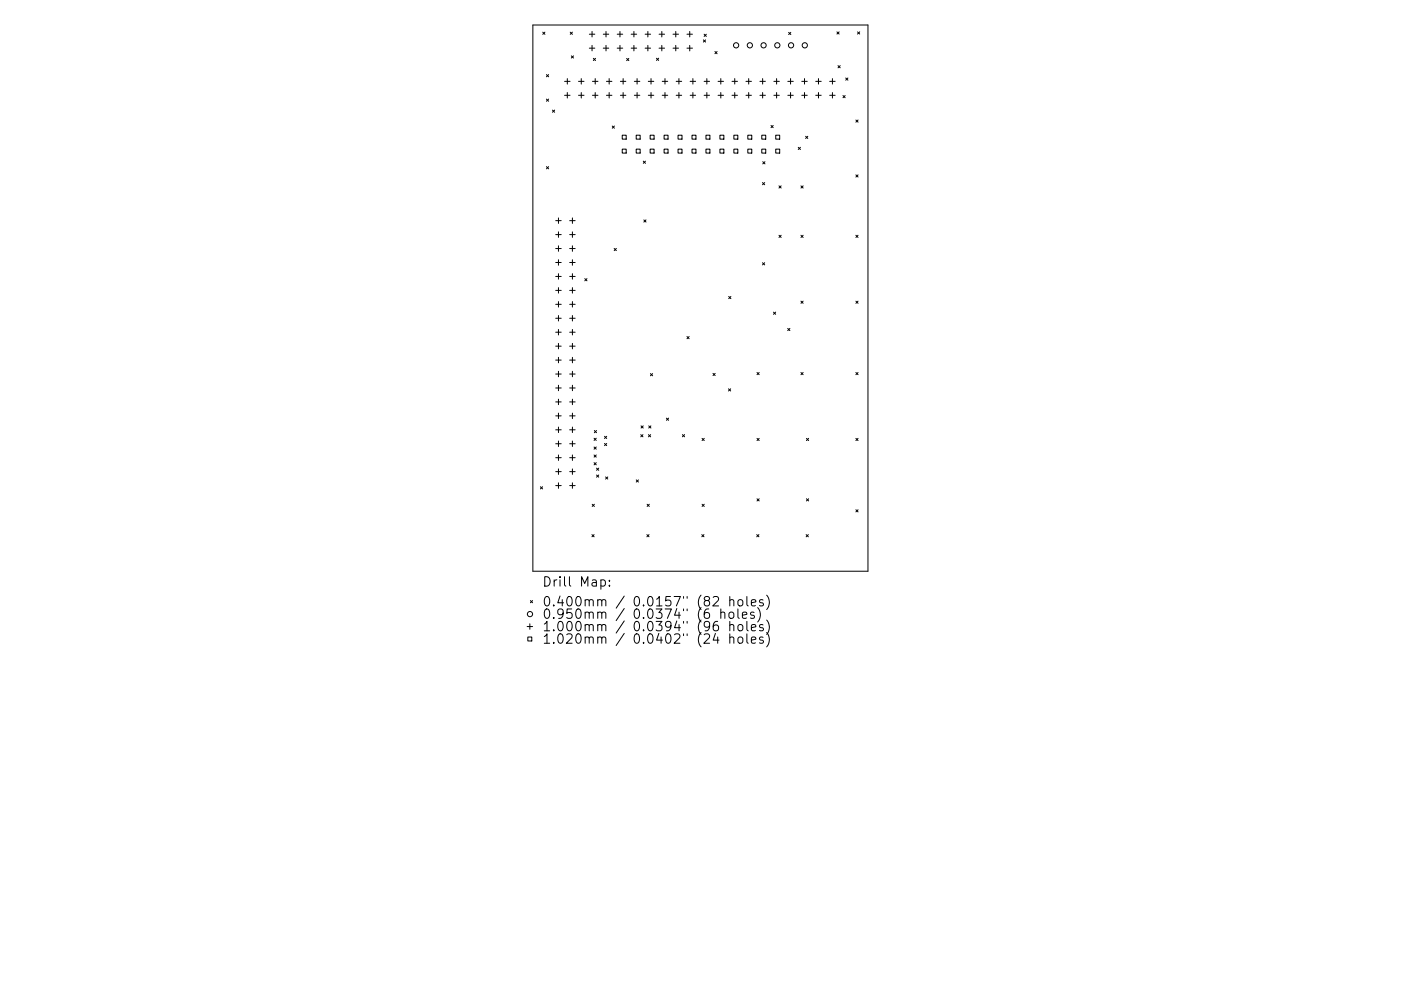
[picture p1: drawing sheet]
<svg xmlns="http://www.w3.org/2000/svg" width="297mm" height="210mm" viewBox="0 0 297 210" stroke-linecap="round" stroke-linejoin="round" font-family="sans-serif">
<defs><g id="words">
<g font-size="2.8">
<text x="114.9" y="124.5">Drill Map:</text>
<text x="114.9" y="128.7">0.400mm / 0.0157&quot; (82 holes)</text>
<text x="114.9" y="131.3">0.950mm / 0.0374&quot; (6 holes)</text>
<text x="114.9" y="133.9">1.000mm / 0.0394&quot; (96 holes)</text>
<text x="114.9" y="136.6">1.020mm / 0.0402&quot; (24 holes)</text>
</g>
</g></defs>
<g fill="none" stroke="#000" stroke-width=".21">
<path d="M113 5.3h71v115.9h-71zM115.1 6.8l.4 .5M115.5 6.8l-.4 .5M115.9 15.8l.4 .5M116.3 15.8l-.4 .5M119.7 17.3h1.2M120.3 16.7v1.1M120.3 19.6v1.2M120.9 6.8l.5 .5M121.1 11.9l.5 .4M121.4 6.8l-.5 .5M121.6 11.9l-.5 .4"/>
<path d="M122.7 17.3h1.1M123.2 16.7v1.1M123.2 19.6v1.2M124.9 7.3h1.2M124.9 10.2h1.2M125.5 6.7v1.1M125.5 9.6v1.2M125.6 17.3h1.2M125.8 12.4l.5 .4M126.2 16.7v1.1M126.2 19.6v1.2M126.3 12.4l-.5 .4"/>
<path d="M127.9 7.3h1.2M127.9 10.2h1.2M128.5 6.7v1.1M128.5 9.6v1.2M128.6 17.3h1.1M129.2 16.7v1.1M129.2 19.6v1.2M130.9 7.3h1.1M130.9 10.2h1.1M131.4 6.7v1.1M131.4 9.6v1.2M131.5 17.3h1.2"/>
<path d="M132.1 16.7v1.1M132.1 19.6v1.2M132.9 12.4l.4 .5M133.3 12.4l-.4 .5M133.8 7.3h1.2M133.8 10.2h1.2M134.4 6.7v1.1M134.4 9.6v1.2M134.5 17.3h1.2M135.1 16.7v1.1M135.1 19.6v1.2M136.8 7.3h1.1"/>
<path d="M136.8 10.2h1.1M137.4 6.7v1.1M137.4 9.6v1.2M137.4 17.3h1.2M138 16.7v1.1M138 19.6v1.2M139.2 12.4l.4 .4M139.6 12.4l-.4 .4M139.7 7.3h1.2M139.7 10.2h1.2M140.3 6.7v1.1M140.3 9.6v1.2"/>
<path d="M140.4 17.3h1.2M141 16.7v1.1M141 19.6v1.2M142.7 7.3h1.2M142.7 10.2h1.2M143.3 6.7v1.1M143.3 9.6v1.2M143.4 17.3h1.1M143.9 16.7v1.1M143.9 19.6v1.2M145.7 7.3h1.1M145.7 10.2h1.1"/>
<path d="M146.2 6.7v1.1M146.2 9.6v1.2M146.3 17.3h1.2M146.9 16.7v1.1M146.9 19.6v1.2M149.1 8.5l.5 .4M149.3 17.3h1.1M149.3 7.3l.5 .4M149.6 8.5l-.5 .4M149.8 7.3l-.5 .4M149.9 16.7v1.1M149.9 19.6v1.2"/>
<path d="M151.6 10.9l.4 .5M152 10.9l-.4 .5M152.2 17.3h1.2M152.8 16.7v1.1M152.8 19.6v1.2M155.2 17.3h1.2M155.8 16.7v1.1M155.8 19.6v1.2M158.2 17.3h1.1M158.7 16.7v1.1M158.7 19.6v1.2M161.1 17.3h1.2"/>
<path d="M161.7 16.7v1.1M161.7 19.6v1.2M164.1 17.3h1.1M164.7 16.7v1.1M164.7 19.6v1.2M167 17.3h1.2M167.2 6.9l.5 .4M167.6 16.7v1.1M167.6 19.6v1.2M167.7 6.9l-.5 .4M170 17.3h1.2M170.6 16.7v1.1"/>
<path d="M170.6 19.6v1.2M172.9 17.3h1.2M173.5 16.7v1.1M173.5 19.6v1.2M175.9 17.3h1.2M176.5 16.7v1.1M176.5 19.6v1.2M177.4 6.8l.5 .4M177.7 13.9l.4 .5M177.9 6.8l-.5 .4M178.1 13.9l-.4 .5M179.3 16.5l.5 .5"/>
<path d="M179.8 16.5l-.5 .5M181.8 6.8l.5 .4M182.3 6.8l-.5 .4M115.9 21l.4 .5M115.9 35.4l.4 .4M116.3 21l-.4 .5M116.3 35.4l-.4 .4M117.1 23.4l.5 .4M117.6 23.4l-.5 .4M119.7 20.2h1.2M122.7 20.2h1.1M125.6 20.2h1.2"/>
<path d="M128.6 20.2h1.1M129.8 26.7l.5 .5M130.3 26.7l-.5 .5M131.5 20.2h1.2M131.9 28.7h.9v.8h-.9zM131.9 31.6h.9v.9h-.9zM134.5 20.2h1.2M134.9 28.7h.8v.8h-.8zM134.9 31.6h.8v.9h-.8zM136.4 34.2l.5 .5M136.9 34.2l-.5 .5M137.4 20.2h1.2"/>
<path d="M137.8 28.7h.9v.8h-.9zM137.8 31.6h.9v.9h-.9zM140.4 20.2h1.2M140.8 28.7h.8v.8h-.8zM140.8 31.6h.8v.9h-.8zM143.4 20.2h1.1M143.8 28.7h.8v.8h-.8zM143.8 31.6h.8v.9h-.8zM146.3 20.2h1.2M146.7 28.7h.9v.8h-.9zM146.7 31.6h.9v.9h-.9zM149.3 20.2h1.1"/>
<path d="M149.7 28.7h.8v.8h-.8zM149.7 31.6h.8v.9h-.8zM152.2 20.2h1.2M152.6 28.7h.9v.8h-.9zM152.6 31.6h.9v.9h-.9zM155.2 20.2h1.2M155.6 28.7h.8v.8h-.8zM155.6 31.6h.8v.9h-.8zM158.2 20.2h1.1M158.6 28.7h.8v.8h-.8zM158.6 31.6h.8v.9h-.8zM161.1 20.2h1.2"/>
<path d="M161.5 28.7h.9v.8h-.9zM161.5 31.6h.9v.9h-.9zM161.7 38.7l.4 .5M161.7 34.3l.5 .5M162.1 38.7l-.4 .5M162.2 34.3l-.5 .5M163.5 26.6l.4 .5M163.9 26.6l-.4 .5M164.1 20.2h1.1M164.5 28.7h.8v.8h-.8zM164.5 31.6h.8v.9h-.8zM165.2 39.4l.4 .5"/>
<path d="M165.6 39.4l-.4 .5M167 20.2h1.2M169.2 31.3l.5 .4M169.7 31.3l-.5 .4M169.8 39.4l.5 .5M170 20.2h1.2M170.3 39.4l-.5 .5M170.8 28.9l.5 .5M171.3 28.9l-.5 .5M172.9 20.2h1.2M175.9 20.2h1.2M178.7 20.3l.5 .4"/>
<path d="M179.2 20.3l-.5 .4M181.5 25.5l.4 .4M181.5 37.1l.4 .5M181.9 25.5l-.4 .4M181.9 37.1l-.4 .5M117.8 46.8h1.2M117.8 49.8h1.2M117.8 52.7h1.2M117.8 55.7h1.2M117.8 58.7h1.2M118.4 46.2v1.2M118.4 49.2v1.2"/>
<path d="M118.4 52.2v1.1M118.4 55.1v1.2M118.4 58.1v1.1M120.8 46.8h1.1M120.8 49.8h1.1M120.8 52.7h1.1M120.8 55.7h1.1M120.8 58.7h1.1M121.4 46.2v1.2M121.4 49.2v1.2M121.4 52.2v1.1M121.4 55.1v1.2"/>
<path d="M121.4 58.1v1.1M124 59.1l.5 .5M124.5 59.1l-.5 .5M130.2 52.7l.5 .5M130.7 52.7l-.5 .5M136.5 46.7l.5 .4M137 46.7l-.5 .4M161.7 55.7l.4 .5M162.1 55.7l-.4 .5M165.2 49.9l.4 .5M165.6 49.9l-.4 .5M169.8 49.9l.5 .5"/>
<path d="M170.3 49.9l-.5 .5M181.5 49.9l.4 .5M181.9 49.9l-.4 .5M117.8 61.6h1.2M117.8 64.6h1.2M117.8 67.5h1.2M117.8 70.5h1.2M117.8 73.4h1.2M117.8 76.4h1.2M117.8 79.4h1.2M118.4 61v1.2M118.4 64v1.1"/>
<path d="M118.4 66.9v1.2M118.4 69.9v1.2M118.4 72.9v1.1M118.4 75.8v1.2M118.4 78.8v1.1M120.8 61.6h1.1M120.8 64.6h1.1M120.8 67.5h1.1M120.8 70.5h1.1M120.8 73.4h1.1M120.8 76.4h1.1M120.8 79.4h1.1"/>
<path d="M121.4 61v1.2M121.4 64v1.1M121.4 66.9v1.2M121.4 69.9v1.2M121.4 72.9v1.1M121.4 75.8v1.2M121.4 78.8v1.1M137.9 79.3l.5 .4M138.4 79.3l-.5 .4M145.6 71.4l.5 .5M146.1 71.4l-.5 .5M151.2 79.2l.4 .5"/>
<path d="M151.6 79.2l-.4 .5M154.5 62.9l.5 .5M155 62.9l-.5 .5M160.5 79l.5 .5M161 79l-.5 .5M164 66.2l.5 .5M164.5 66.2l-.5 .5M167 69.7l.5 .4M167.5 69.7l-.5 .4M169.8 63.9l.5 .5M169.8 79l.5 .5M170.3 63.9l-.5 .5"/>
<path d="M170.3 79l-.5 .5M181.5 63.9l.4 .5M181.5 79l.4 .5M181.9 63.9l-.4 .5M181.9 79l-.4 .5M117.8 82.3h1.2M117.8 85.3h1.2M117.8 88.2h1.2M117.8 91.2h1.2M117.8 94.2h1.2M117.8 97.1h1.2M118.4 81.7v1.2"/>
<path d="M118.4 84.7v1.2M118.4 87.7v1.1M118.4 90.6v1.2M118.4 93.6v1.1M118.4 96.5v1.2M118.4 99.5v1.1M120.8 82.3h1.1M120.8 85.3h1.1M120.8 88.2h1.1M120.8 91.2h1.1M120.8 94.2h1.1M120.8 97.1h1.1"/>
<path d="M121.4 81.7v1.2M121.4 84.7v1.2M121.4 87.7v1.1M121.4 90.6v1.2M121.4 93.6v1.1M121.4 96.5v1.2M121.4 99.5v1.1M126 93l.4 .4M126 94.8l.4 .5M126 96.5l.4 .5M126 98.2l.4 .4M126 91.3l.5 .5"/>
<path d="M126.4 93l-.4 .4M126.4 94.8l-.4 .5M126.4 96.5l-.4 .5M126.4 98.2l-.4 .4M126.5 91.3l-.5 .5M126.5 99.3l.4 .5M126.9 99.3l-.4 .5M128.2 92.6l.4 .4M128.2 94.1l.4 .4M128.6 92.6l-.4 .4M128.6 94.1l-.4 .4M135.9 92.2l.4 .5"/>
<path d="M135.9 90.4l.5 .4M136.3 92.2l-.4 .5M136.4 90.4l-.5 .4M137.5 92.2l.4 .5M137.5 90.4l.5 .4M137.9 92.2l-.4 .5M138 90.4l-.5 .4M141.3 88.7l.5 .5M141.8 88.7l-.5 .5M144.7 92.2l.4 .5M145.1 92.2l-.4 .5M148.9 93l.4 .5"/>
<path d="M149.3 93l-.4 .5M154.5 82.5l.4 .5M154.9 82.5l-.4 .5M160.5 93l.5 .5M161 93l-.5 .5M171 93l.4 .5M171.4 93l-.4 .5M181.5 93l.4 .5M181.9 93l-.4 .5M114.6 103.3l.4 .4M115 103.3l-.4 .4M117.8 100.1h1.2"/>
<path d="M117.8 103h1.2M118.4 102.4v1.2M120.8 100.1h1.1M120.8 103h1.1M121.4 102.4v1.2M125.5 113.4l.5 .5M125.6 107l.4 .5M126 113.4l-.5 .5M126 107l-.4 .5M126.5 100.8l.4 .4M126.9 100.8l-.4 .4M128.4 101.2l.5 .5"/>
<path d="M128.9 101.2l-.5 .5M134.9 101.8l.5 .5M135.4 101.8l-.5 .5M137.1 113.4l.5 .5M137.2 107l.5 .5M137.6 113.4l-.5 .5M137.7 107l-.5 .5M148.8 113.4l.5 .5M148.9 107l.4 .5M149.3 113.4l-.5 .5M149.3 107l-.4 .5M160.4 113.4l.5 .5"/>
<path d="M160.5 105.8l.5 .5M160.9 113.4l-.5 .5M161 105.8l-.5 .5M170.9 113.4l.5 .5M171 105.8l.4 .5M171.4 113.4l-.5 .5M171.4 105.8l-.4 .5M181.5 108.1l.4 .5M181.9 108.1l-.4 .5M111.8 132.9h1.1M111.9 135.2h.8v.8h-.8zM112.3 132.4v1.1"/>
<path d="M112.5 127.4l.4 .5M112.9 127.4l-.4 .5M127.4 123.1l.6-.1 .4 .4v.6l-.2 .3h-.8M129.2 124.2v.2M129.2 123.1v.2M151.2 126.7l.3-.1 .7 .1a.54 .54 0 0 1 .1 .7l-1.2 1.2h1.3M151.7 134.4l-.5 1.4h1.2M152.2 131.8a.79 .79 0 0 0-1 .9v.8l.2 .2 .6 .1 .3-.2 .1-.6-.2-.3-.6-.1-.4 .4M152.8 130.1a.5 .5 0 0 1 .9 0v1.1M152.8 129.2v2M154.6 130.1a.54 .54 0 0 1 .6-.2 .54 .54 0 0 1 .4 .3v.6a.54 .54 0 0 1-.5 .4 .54 .54 0 0 1-.6-.4zM154.7 127.4l.3-.2 .5 .1 .1 1.3"/>
<path d="M154.7 132.7a.5 .5 0 0 1 .9 .1v1M154.7 135.3a.5 .5 0 0 1 .9 .1v1.1M154.7 126.6v2M154.7 131.8v2M154.7 134.5v2M156.4 129.2v1.7l.3 .3M156.5 127.4l.3-.2a.54 .54 0 0 1 .7 .4v.6a.54 .54 0 0 1-.5 .4 .54 .54 0 0 1-.6-.4zM156.5 132.7a.54 .54 0 0 1 .6-.2 .54 .54 0 0 1 .4 .4v.6a.54 .54 0 0 1-.5 .4 .54 .54 0 0 1-.6-.4zM156.5 135.3a.54 .54 0 0 1 .6-.2 .54 .54 0 0 1 .4 .4v.6a.54 .54 0 0 1-.5 .4 .54 .54 0 0 1-.6-.4zM157.4 130.5l1-.2-.1-.3-.6-.1-.3 .2 .1 1h.8M158.4 126.6v1.7l.2 .3M158.4 131.8v1.8l.2 .2"/>
<path d="M158.4 134.5v1.7l.2 .3M159.3 127.9l1-.2-.1-.4-.6-.1-.3 .3 .1 1h.8M159.3 133.2l1-.2-.1-.4-.6-.1-.3 .3 .1 .9h.8M159.3 135.8l1-.2-.1-.4-.6-.1-.3 .3 .1 1h.8M159.9 130l-.5-.1-.3 .2 .1 .3 .7 .2v.5h-.8M160.6 128.9a2.29 2.29 0 0 1 0 3.1M161.8 127.3l-.5-.1-.3 .3 .1 .3 .7 .2v.5h-.8M161.8 132.6l-.5-.1-.3 .3 .1 .3 .7 .2v.4h-.8M161.8 135.2l-.5-.1-.3 .3 .1 .3 .7 .2v.5h-.8M162.5 126.3a2.29 2.29 0 0 1 0 3M162.5 131.6a2.29 2.29 0 0 1 0 3M162.5 134.2a2.29 2.29 0 0 1 0 3"/>
<circle cx="156.1" cy="9.6" r=".55"/>
<circle cx="159" cy="9.6" r=".55"/>
<circle cx="161.9" cy="9.6" r=".55"/>
<circle cx="164.8" cy="9.6" r=".55"/>
<circle cx="167.7" cy="9.6" r=".55"/>
<circle cx="170.6" cy="9.6" r=".55"/>
<circle cx="112.4" cy="130.3" r=".55"/>
</g>
<use href="#words"/>
</svg>
